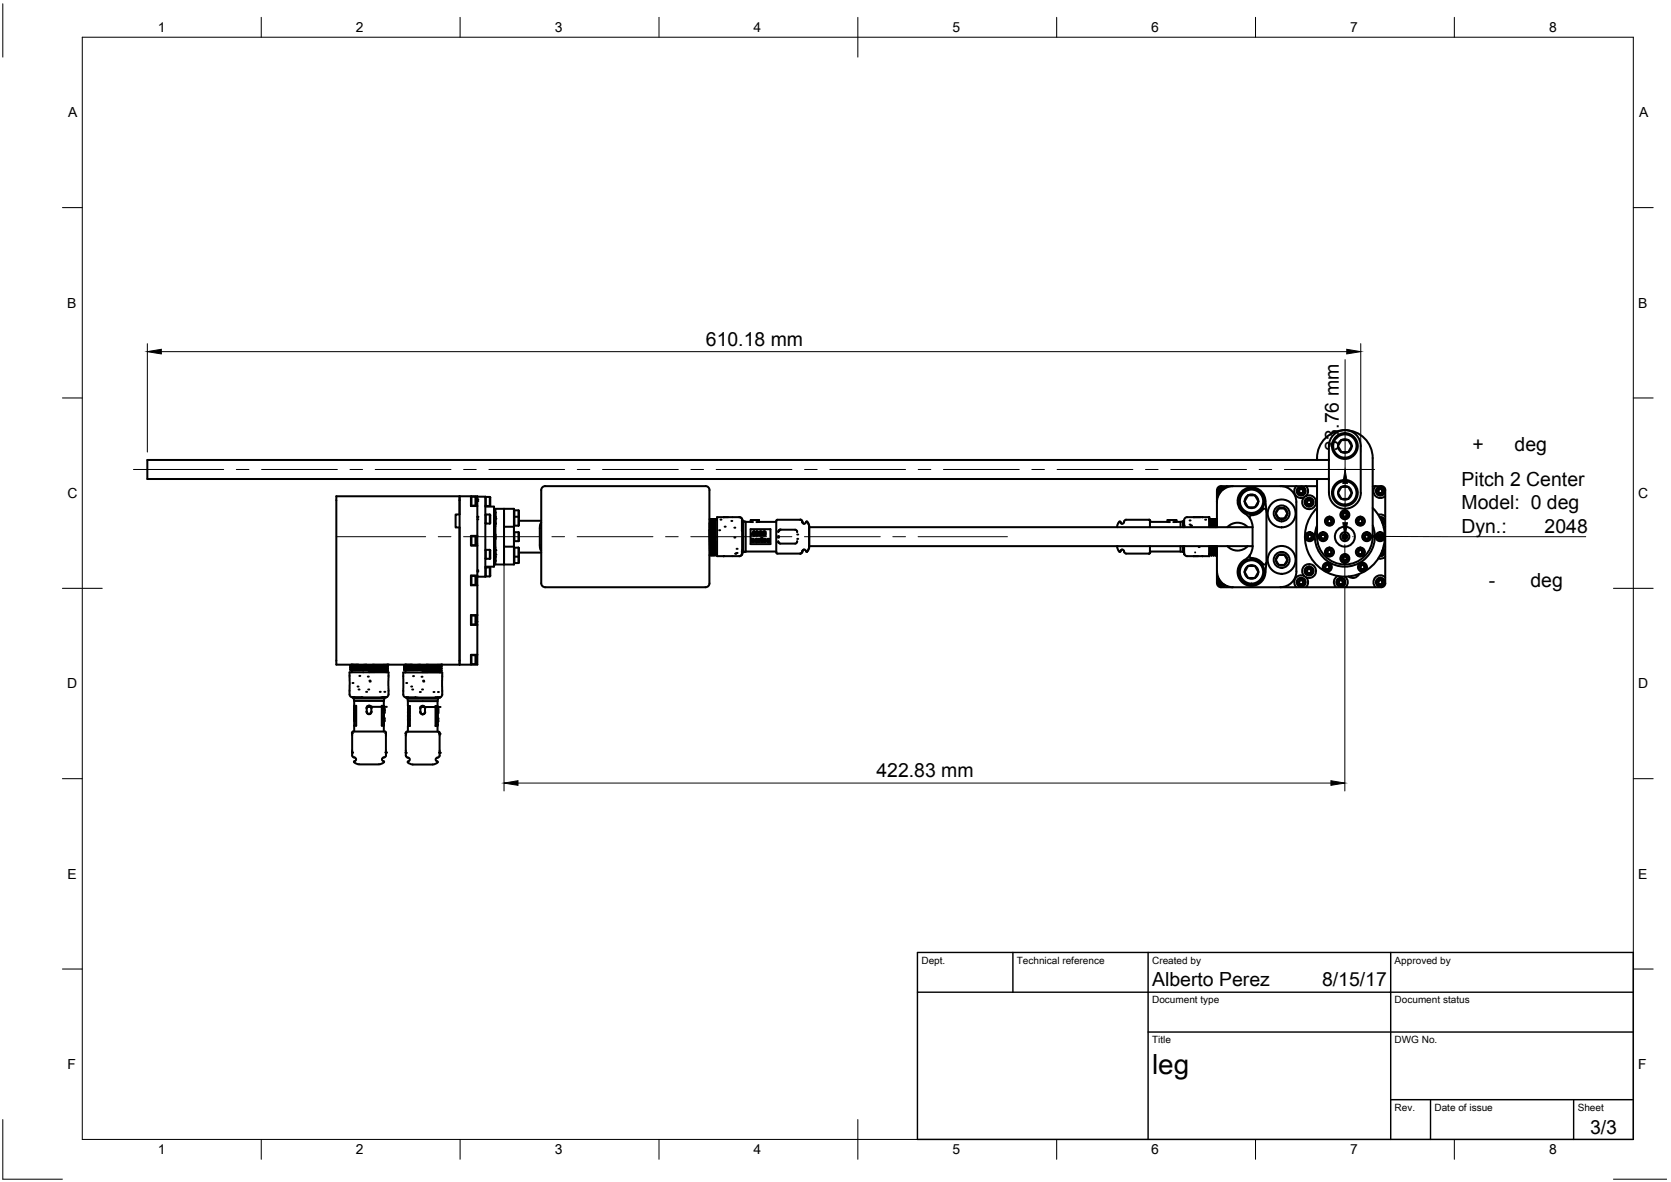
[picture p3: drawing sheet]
<svg xmlns="http://www.w3.org/2000/svg" width="420mm" height="297mm" viewBox="0 0 420 297" stroke-linecap="round" stroke-linejoin="round" font-family="sans-serif">
<defs><g id="words">
<text font-size="7" x="289.7" y="269.9">leg</text>
<g font-size="4.9">
<text x="177.5" y="86.8">610.18 mm</text>
<text x="336.7" y="113.2" transform="rotate(-90 336.7 113.2)">33.76 mm</text>
<text x="370.3" y="113.2">+</text>
<text x="380.8" y="113.2">deg</text>
<text x="367.5" y="122.2">Pitch 2 Center</text>
<text x="367.5" y="128">Model: 0 deg</text>
<text x="367.5" y="133.9">Dyn.:</text>
<text x="388.4" y="133.9">2048</text>
<text x="374.4" y="147.4">-</text>
<text x="384.8" y="147.4">deg</text>
<text x="220.4" y="195.2">422.83 mm</text>
<text x="289.7" y="247.8">Alberto Perez</text>
<text x="332.4" y="247.8">8/15/17</text>
<text x="399.8" y="284.9">3/3</text>
</g>
<g font-size="3.5">
<text x="39.7" y="8.1">1</text>
<text x="89.5" y="8.1">2</text>
<text x="139.5" y="8.1">3</text>
<text x="189.4" y="8.1">4</text>
<text x="239.5" y="8.1">5</text>
<text x="289.4" y="8.1">6</text>
<text x="339.5" y="8.1">7</text>
<text x="389.5" y="8.1">8</text>
<text x="17.1" y="29.5">A</text>
<text x="412.1" y="29.5">A</text>
<text x="16.9" y="77.3">B</text>
<text x="411.9" y="77.3">B</text>
<text x="16.9" y="125.2">C</text>
<text x="411.9" y="125.2">C</text>
<text x="16.9" y="173">D</text>
<text x="411.9" y="173">D</text>
<text x="16.9" y="220.9">E</text>
<text x="411.9" y="220.9">E</text>
<text x="16.9" y="268.7">F</text>
<text x="411.9" y="268.7">F</text>
<text x="39.7" y="290.1">1</text>
<text x="89.5" y="290.1">2</text>
<text x="139.5" y="290.1">3</text>
<text x="189.4" y="290.1">4</text>
<text x="239.5" y="290.1">5</text>
<text x="289.4" y="290.1">6</text>
<text x="339.5" y="290.1">7</text>
<text x="389.5" y="290.1">8</text>
</g>
<g font-size="2.5">
<text x="231.7" y="242.1">Dept.</text>
<text x="255.7" y="242.1">Technical reference</text>
<text x="289.7" y="242.1">Created by</text>
<text x="350.7" y="242.1">Approved by</text>
<text x="289.7" y="252.1">Document type</text>
<text x="350.7" y="252.1">Document status</text>
<text x="289.7" y="262.1">Title</text>
<text x="350.7" y="262.1">DWG No.</text>
<text x="350.7" y="279.1">Rev.</text>
<text x="360.7" y="279.1">Date of issue</text>
<text x="396.7" y="279.1">Sheet</text>
</g>
</g></defs>
<g fill="none" stroke="#000" stroke-width=".51">
<path d="M334.1 115.6h-297.1v4.8h297.1M336.4 112.1l.7 1.1a.93 .93 0 0 0 1.1 .4h.8M336.4 112.1a1.73 1.73 0 0 0 2.6 1.5M338.2 108.1a7 7 0 0 1 7 7v19.8M338.2 108.1a7 7 0 0 0-7 7.5M338.2 108.1a4 4 0 0 0-4.1 4v11.8M338.2 108.1a4 4 0 0 1 3.9 4v11.8M339 110.6h-1.2a1.02 1.02 0 0 0-1 .8l-.4 .7M339 110.6l.9 1.5M339 110.6a1.73 1.73 0 0 0-2.6 1.5M339 110.6l.7 .8 .2 .7M339.9 112.1l-.3 1-.6 .5"/>
<path d="M339.9 112.1l-.9 1.5M115.6 124.7h4.4v2.5M115.6 124.7v42.3M115.6 124.7h-31v42.3h31M115.6 129.3h-1v3.2h1M118.4 124.7v2.5h1.6M118.4 136.9l.1 .1M118.4 127l.1 .1M118.5 134.8v2.2M118.5 124.8v2.3M118.5 134.8h1.1M118.5 137h1.1"/>
<path d="M118.5 134.8l-.1 .1M118.5 124.8h1.1M118.5 127.1h1.1M118.5 124.8l-.1 .1M119.6 134.8v2.2M119.6 124.8v2.3M120 134.7v2.4M120 124.8h2v20.1h-2M120 127.2v7.5M120 137.1v7.5M120 134.7h-1.6v2.4h1.6M122 127.3h2.2v15.1h-2.2"/>
<path d="M122 127l.1 .1M122 131.4l.1 .2M122.1 124.9v2.2M122.1 138.2v2.2M122.1 129.3v2.3M122.1 124.9h1.1M122.1 127.1h1.1M122.1 124.9l-.1 .1M122.1 138.2h1.1M122.1 138.2l-.1 .1M122.1 129.3h1.1M122.1 131.6h1.1"/>
<path d="M122.1 129.3l-.1 .1M123.2 124.9v2.2M123.2 124.9l.1 .1-.1 2.1M123.2 138.2v2.2M123.2 138.2l.1 .1-.1 2.1M123.2 129.3v2.3M123.2 129.3l.1 .1-.1 2.2M124.2 138h.4M124.2 131.7h.4M124.2 137.5h.4M124.2 132.2h.4M124.3 139.9l-.1 .8 .2 .2"/>
<path d="M124.3 129.8h.1M124.3 129.8l.1 .2M124.3 139.9h.1M124.3 138.3l-.1 .8 .2 .2M124.3 134.3l-.1 .9 .2 .3M124.3 139.9l.1 .9M124.3 138.3l.2 .9M124.3 138.3l.1 1M124.3 134.3l.1 1.2M124.3 138.3h.1M124.4 130.4l-.2 .9 .2 .3M124.4 130.4v1.2"/>
<path d="M124.4 134.3v.1M124.4 130.4v.1M124.4 128.8l-.2 .2 .1 .8M124.4 134.4l.1 .9M124.4 128.8v.9M124.4 138.2l-.1 .1M124.4 128.8v.1M124.4 134.4h.1M124.4 130.5l.1 1M124.4 130.5h.1M124.4 130.4h.1M124.4 129.7v.3"/>
<path d="M124.4 139.7l.2 1.3M124.4 130.5l.1 .9M124.4 129.7l.1 .3M124.4 128.9l.2 .9M124.4 138.1v.1M124.4 139.7l-.1 .2M124.4 139.7h.1M124.4 130h.1M124.4 128.9h.1M124.4 138.1l-.1 .2M124.4 138.1l.2 1.3-.1-.2M124.4 131.6h.1"/>
<path d="M124.4 138.1v.2M124.4 139.3l.1 .1M124.5 139.7l.1 1.3M124.5 128.9l.1 .9M124.5 131.5v.1M124.5 139.7l.1 .2M124.5 139.2l-.1 .1M124.5 138.1h.1M124.5 139.2h.1M124.5 138.1l.1 1.2M124.5 134.2v1.1M124.5 139.3v.1"/>
<path d="M124.5 138.1l.1 .2M124.5 134.2l-.1 .2M124.5 135.3l-.1 .2M124.5 134.2h.1M124.5 135.3h.1M124.5 134.2l.1 .9M124.5 130.4l.1 .8M124.5 134.2l.1 .2M124.5 130.4l-.1 .1M124.5 131.5l-.1 .1M124.5 130.3l.1 .1M124.5 131.5h.1"/>
<path d="M124.5 128.7l.1 .4M124.5 139.3l.1 .1M124.5 131.4l.1 .1M124.5 128.7l-.1 .2M124.6 139.9v.3M124.6 130.3v.4M124.6 139.9h.1M124.6 130.4h.1M124.6 129.8l-.1 .2M124.6 131.5l-.1 .1M124.6 139.4h.1M124.6 128.7h.1"/>
<path d="M124.6 129.8h.1M124.6 128.7v.1M124.6 129.8v.1M124.6 138.3h.1M124.6 138.2v.1M126.7 127.9v4.5M126.7 137.4v4.5M126.7 128.7v2.9M126.7 138.2v2.8M126.7 132.4h2.5M126.7 137.4h2.5M126.7 132.4v5"/>
<path d="M129.2 132.4v-4.5h-4.6v14h4.6v-4.5M129.2 128.4h1.3v1.6M129.2 132.4v5M129.2 139.8l.1 .1M129.2 135.9l.1 .1M129.2 132l.1 .1M129.3 139.9v1.6M129.3 137.6v2.3M129.3 133.8v2.2M129.3 129.9v2.2M129.3 128.2v1.7M129.3 139.9h1.1"/>
<path d="M129.3 137.6h1.1M129.3 137.6l-.1 .2M129.3 133.8h1.1M129.3 136h1.1M129.3 133.8l-.1 .1M129.3 129.9h1.1M129.3 132.1h1.1M129.3 129.9l-.1 .1M130.4 139.9v1.6M130.4 137.6v2.3M130.4 137.6l.1 2.2M130.4 133.8v2.2"/>
<path d="M130.4 129.9v2.2M130.4 128.2v1.7M130.4 129.9l.1 .1M130.5 139.8v1.6l-.1 .1-1.2-.1M130.5 130l-.1 2.1M130.5 138.9h5.6M130.5 130.9h5.6M130.5 139.8l-.1 .1M136.1 131.3l-.4 1.2v4.7l.4 1.2M137.1 122.2h40.3M137.1 122.2a1.01 1.01 0 0 0-1 1v23.4a1.01 1.01 0 0 0 1 1h40.3a1.01 1.01 0 0 0 1-1v-23.4a.97 .97 0 0 0-1-1M178.4 131.4l.2 7.8"/>
<path d="M178.4 130.5h.1M178.4 133.2l.1 6M178.5 130.5l.3 9.1M178.5 139.2h.1M178.5 130.5h.1M178.5 139.2l-.1 .3M178.6 139.2l.2 .4M178.6 130.5l.2 9.1M178.6 130.5h.2M178.8 130.5h.1M178.8 139.6h.1M178.8 130.5l.2 8.7"/>
<path d="M178.8 130.5l.3 8.7M178.8 130.5h.2M179 130.5l.2 9.1M179 139.2h.1M179 130.5h.1M179 139.2l-.2 .4M179.1 139.2l.1 .4M179.1 130.5l.2 9.1M179.1 130.5h.2M179.2 139.6h.1M179.3 130.5h.1M179.3 130.5l.2 8.7"/>
<path d="M179.3 130.5h.2M179.5 130.5l.2 9.1M179.5 139.2h.1M179.5 130.5h.1M179.5 139.2l-.2 .4M179.5 139.2l.2 .4M179.6 130.5l.2 9.1M179.6 130.5h.2M179.8 130.5h.1M179.8 130.5l.2 8.7M179.8 130.5h.5zM180 139.2l-.3 .4"/>
<path d="M180 139.2h.3M180.3 130.5h.1M182 130h3.9a.75 .75 0 0 1 .8 .7M182.1 130h-1.8v9.8h5.6l.6-.3 .1-.5M182.1 130h1M185.9 130a.75 .75 0 0 1 .7 .7M186.5 130.9v7.6a.97 .97 0 0 1-.6 1.3M186.5 138.6l.3 .1M186.5 130.9l.1 .1v-.1M186.5 130.9h.1M186.5 139.2h.1M186.6 139.2h-.1"/>
<path d="M186.6 130.7l-.1 .6M186.6 138.9v.3M186.6 138.6v.3M186.7 138.9l-.1 .3M186.8 131.1h-.2M186.9 131h-.1v7.7l.7-.1M186.9 131h.1M186.9 131l.7 .1M187.5 131.1l-.6-.1v7.7l.7-.1M187.5 131.1v7.5M187.5 131.1h1.2M187.5 138.6h7.7"/>
<path d="M188.7 131.1l.6 .1M188.7 133h5v3.7h-5zM188.9 135.5h.7v.1h-.5l.5 .2 .1 .3-.7 .1-.1-.2h.5l-.4-.2zM189.4 133.8v.4h-.2zM189.5 133.5h.2v.7h.1l-.1 .4h-.3v-.2h-.5zM189.9 135.5h.6l.1 .4h-.6l.2 .2 .4-.1-.1 .2-.6-.1zM190 133.6l.4-.1 .3 .2v.6l-.3 .3-.4-.2zM190.1 135.7l.2-.1 .1 .2zM190.2 133.7l.3 .2-.1 .6-.2-.2zM190.7 130.7h.1M190.8 131.1l-.6 .1M190.8 130.7v.4"/>
<path d="M190.8 135.4h.6l-.3 .3-.1 .5h-.2zM190.8 130.7h-2l-.1 .4M190.8 131.1h.1M190.8 131.1h4.4M190.9 133.6l.5-.1 .2 .2v.6l-.2 .3-.5-.2zM191.2 133.7l.2 .2-.1 .6-.2-.2zM191.5 135.4h.2v.8h-.2zM191.5 135.1h.2v.2h-.2zM191.9 133.6l.4-.1 .2 .2v.6l-.2 .3-.5-.2zM191.9 135.6l.3-.2 .4 .1 .1 .4-.6 .1 .5 .1-.3 .2-.3-.1zM192.1 133.7l.2 .2-.1 .6-.2-.2zM192.1 135.7l.2-.1 .2 .2z"/>
<path d="M192.9 135.5h.5l.2 .1-.6 .1 .5 .1 .1 .3-.7 .1-.1-.2h.6l-.5-.2zM195.7 136l.1 .4 .4 .2h3.7M199.9 133.1h-3.7l-.4 .3-.1 .3M199.9 133.1l.5 .3v.3M200.4 136v.4l-.5 .2M201.2 130.6l.5 .4-.5-.4h-5.8a1.5 1.5 0 0 0-.2 1.6v5.3a1.5 1.5 0 0 0 .2 1.6h5.8l.5-.4-.5 .4M201.7 131l.1 .2M201.7 131.2a.53 .53 0 0 0 .6 .4 .53 .53 0 0 0 .5-.5 3.3 3.3 0 0 1 .6 2.9v3a1.37 1.37 0 0 1-.7 1.6v-.1a.48 .48 0 0 0-.5-.4 .48 .48 0 0 0-.5 .4M201.8 138.5l-.1 .2M201.8 131.2l.4 .4M202.2 138.1l-.4 .4M202.8 131.1a3.4 3.4 0 0 1 .7 2.9v2.8a1.95 1.95 0 0 1-.7 1.9"/>
<path d="M203.5 132.5h111.4M280.9 137.2a1.28 1.28 0 0 0 .8 1.4v-.1a.48 .48 0 0 1 .5-.4 .48 .48 0 0 1 .4 .4M281.6 131.1l.6 .5M282.2 138.1l-.6 .6M282.6 138.5v.2M282.6 131.2a.54 .54 0 0 1-.5 .4 .54 .54 0 0 1-.5-.5 1.5 1.5 0 0 0-.7 1.4M282.6 131v.2M282.7 138.7l.5 .4M283.2 130.6h5.8l.1 .1 .1 .4M283.2 130.6l-.5 .4M288.9 130.6a1.47 1.47 0 0 1 .2 1.5v.4M289.1 137.2v.4a1.47 1.47 0 0 1-.2 1.5"/>
<path d="M289.1 131.1h4.4M289.1 138.6h7.7M289.2 138.6l-.2 .5h-5.8M293.5 131.1l.1-.4h2l.1 .4M293.5 131.1l.7 .1M295.5 130.7l.2 .4-.7 .1M295.7 131.1h1.1M296.8 138.6l.8 .1M296.8 131.1v1.4M296.8 137.2v1.4M297.5 131l.1 .1M297.5 137.2v1.5"/>
<path d="M297.5 131v1.5M297.5 131l-.7 .1M297.6 131v1.5M297.6 137.2v1.5M297.6 131.1h.1M297.6 138.6v.1M297.7 138.6l-.1 .1M297.7 137.2v.8a1.23 1.23 0 0 0 .8 1.8h2.8M297.7 130.7v1.4M297.7 132.1l.1 .1M297.8 132v.5M297.8 132l-.1 .1"/>
<path d="M297.8 132h.1M300.2 130h3.9v.5M300.5 138.8h.1M301.9 130h-3.4a.75 .75 0 0 0-.8 .7M304 137.2v2.6M304 130v2.5M304 139.2h.4M304 130.5h.1M304.1 139.2v.6h-3.9M304.1 130.5l.1 2M304.3 137.2l.1 2M304.3 130.5h-.2"/>
<path d="M304.3 130.5l.1 2M304.3 130.5h.1M304.4 139.2l.2 .4M304.4 130.5h.2M304.4 130.5l.1 2M304.5 137.2l.1 2.4M304.6 139.6h.1M304.6 137.2l.1 2.4M304.6 130.5l.1 2zM304.6 130.5h.1M304.6 130.5h.2M304.8 137.2v2"/>
<path d="M304.8 130.5l.1 2M304.8 130.5h.1M304.8 139.2h.1M304.8 139.2l-.1 .4M304.8 139.2l.2 .4M304.9 130.5h.2M304.9 130.5l.1 2M305 137.2v2.4M305 139.6h.1M305.1 137.2v2.4M305.1 130.5h.1M305.1 130.5l.1 2-.1-2"/>
<path d="M305.1 130.5h.2M305.3 130.5l.1 2M305.3 130.5h.1M305.3 139.2v-2l.1 2M305.3 139.2h.1M305.3 139.2l-.2 .4M305.4 139.2l.1 .4M305.4 130.5h.1M305.4 130.5l.1 2M305.5 137.2l.1 2.4M305.5 130.5h.1M305.6 130.5l.1 2"/>
<path d="M305.6 130.5h.2M305.6 130.5h.1M305.7 137.2l.1 2zM305.8 130.5l.1 2M305.8 139.2h.1M305.8 130.5h.1M305.8 139.2l-.2 .4M305.8 139.2l.2 .3M305.9 130.5h.1M305.9 130.5l.1 2M306 137.2v2.1M306 124.6l.3 .2"/>
<path d="M306.7 123.4l.1 .3M306.7 123.4l.1 .4M307 122.2h24.2M307 122.2a1.01 1.01 0 0 0-1 1v9.3M307.6 123l-.6-.1-.3 .5M307.6 123a.58 .58 0 0 0-.6-.1 .58 .58 0 0 0-.3 .5M308 122.7a1.01 1.01 0 0 0-1.4 0 1.01 1.01 0 0 0 0 1.4M308.1 122.6a1.13 1.13 0 0 0-1.6 0 1.13 1.13 0 0 0 0 1.6M308.5 122.2l.2 .2M310 122.2a4 4 0 0 0-4 4M312.9 129a3.5 3.5 0 0 1 0-6.1 3.5 3.5 0 0 1 5.3 3.1l.2 2.6v12.8M313 129l1.3 1.3"/>
<path d="M313.7 132.5a3.5 3.5 0 0 0-5.1 0M313.7 137.2a3.5 3.5 0 0 1-5.1 0M313.8 124.5l-.8 1.5M313.8 124.5h1.2a.98 .98 0 0 1 1 .8l.2 .2a.95 .95 0 0 1-.3 1.3l-.1 .2a.95 .95 0 0 1-1.2 .5h-.3a.98 .98 0 0 1-1-.8l-.3-.7M313.8 124.5a1.73 1.73 0 0 1 2.5 .9 1.73 1.73 0 0 1-1.3 2.3 1.73 1.73 0 0 1-2-1.7M313.8 124.5l-.5 .5-.3 1M314.3 139.5l-1.3 1.2M314.3 130.3l.6 1.2 .1 1M314.9 132.5v4.7h-111.4M315 137.2l-.3 1.4-.5 1 .2 .5a4.8 4.8 0 0 1 3.5 1.8l.3-.1 .2-.4M318.4 128.3l-.2-.4-.3-.1a4.8 4.8 0 0 1-3.5 1.8l-.1 .7M321.5 127.8h1.5l.5 .9a1.04 1.04 0 0 1-.3 1.2 1.05 1.05 0 0 1-1.3 .4 1.07 1.07 0 0 1-.9-.9v-.1a1.06 1.06 0 0 1 .3-1.2z"/>
<path d="M321.5 139.5h1.5l.5 .9a1.04 1.04 0 0 1-.3 1.2 1.05 1.05 0 0 1-1.3 .4 1.07 1.07 0 0 1-.9-.9v-.1a1.06 1.06 0 0 1 .3-1.2zM322 122.2a4 4 0 0 1 4 4v17.4M325.9 122.2a1.75 1.75 0 0 0-.2 2.2 1.75 1.75 0 0 0 2.2 .6M326.9 122.9a.58 .58 0 0 1 .8 .3 .58 .58 0 0 1-.4 .8 .58 .58 0 0 1-.7-.6M326.9 122.9l-.3 .5M326.9 122.9h.6l.3 .5-.3 .4-.6 .1-.3-.5M328.4 122.2a1.75 1.75 0 0 1 0 2.4M328.4 124.6l-.5 .4M328.4 124.6a1.75 1.75 0 0 1 2.5 1.6 1.75 1.75 0 0 1-2.4 1.6 1.75 1.75 0 0 1-.6-2.8M328.9 125.7a.58 .58 0 0 1 .8 .3 .58 .58 0 0 1-.4 .8 .58 .58 0 0 1-.7-.6M328.9 125.7l-.3 .5M328.9 125.7h.5l.3 .6-.3 .4h-.5l-.3-.5"/>
<path d="M329 135.4h.6M329 135.4l-.3-.5 .3-.5 .7 .1 .2 .4-.3 .5M329.6 135.4a.58 .58 0 0 0 .2-.9 .58 .58 0 0 0-.9 0 .58 .58 0 0 0 .1 .9M329.6 135.4h-.6M331.2 132a7.5 7.5 0 0 0 7 10.4 7.5 7.5 0 0 0 7-10.4M331.2 120.4v14.5M331.2 134.9a7 7 0 0 0 7 7 7 7 0 0 0 7-7M331.2 127.7a10 10 0 0 0-.2 14.2 10 10 0 0 0 14.3 0 10 10 0 0 0-.1-14.2M334.2 123.9a4 4 0 0 0 4 4M337.3 122.4h1.2a.98 .98 0 0 1 1 .8l.1 .2a.92 .92 0 0 1-.2 1.3l-.1 .2a.95 .95 0 0 1-1.2 .5h-.3a.98 .98 0 0 1-1-.9l-.1-.2a.97 .97 0 0 1 .2-1.3zM337.6 129.5l.4 .4M338.3 128.8l-.6 .2-.1 .5"/>
<path d="M338.3 128.8l.4 .4-.1 .6M338.3 139.8l-.6 .2M338.3 139.8l.4 .4-.1 .6-.5 .1-.5-.4 .1-.5M338.3 139.8a.58 .58 0 0 1 .4 .8 .58 .58 0 0 1-.9 .2 .58 .58 0 0 1-.1-.8M338.3 128.8l-.6 .1-.1 .6M338.6 129.8l-.6 .1M341.8 138.2a.58 .58 0 0 1 .8 .3 .58 .58 0 0 1-.4 .8 .58 .58 0 0 1-.7-.6M341.8 138.2l-.3 .5M341.8 138.3l-.3 .4M341.8 138.3h.6l.2 .4-.2 .5-.6 .1-.3-.6M342.2 123.9a4 4 0 0 1-4 3.9M343.1 134.7a.58 .58 0 0 1 1-.2 .58 .58 0 0 1-.3 .9"/>
<path d="M343.1 134.7l.1 .6M343.1 134.7l.4-.4 .6 .2 .1 .5-.4 .4M343.2 135.3l.6 .1M345.2 122.2h2.1M345.9 122.2a1.75 1.75 0 0 0-.1 2.4 1.75 1.75 0 0 0 2.5 .1M346.6 129.4l.7-.1 1 .5M346.8 122.9a.58 .58 0 0 1 .8 .3 .58 .58 0 0 1-.4 .8 .58 .58 0 0 1-.7-.6M346.8 122.9l-.3 .5M346.8 122.9h.6l.3 .5-.3 .4-.6 .1-.3-.5M346.9 129.9a1.13 1.13 0 0 1 1.2 .7 1.13 1.13 0 0 1-.3 1.3M347 130a1.01 1.01 0 0 1 1 .6 1.01 1.01 0 0 1-.3 1.2M347.2 130.5l.4 .3v.5"/>
<path d="M347.2 130.6l.5 .4-.2 .3M347.3 122.2a.97 .97 0 0 1 1 1v23.4a1.01 1.01 0 0 1-1 1h-40.3a1.01 1.01 0 0 1-1-1v-9.4M347.5 138.5l.2 .2-.5 .5M347.6 138.4v.5l-.4 .3M347.7 137.9a1.01 1.01 0 0 1 .3 1.2 1.01 1.01 0 0 1-1 .6M347.8 137.8a1.13 1.13 0 0 1 .3 1.3 1.13 1.13 0 0 1-1.2 .7M347.9 137.1l.4 .3M348.3 132.3l-.4 .3M348.3 139.9l-.6 .4h-1.1M118.4 156.8l.1 .1M118.4 146.9l.1 .1M118.5 154.7v2.2"/>
<path d="M118.5 144.7v2.3M118.5 154.7h1.1M118.5 156.9h1.1M118.5 154.7l-.1 .1M118.5 144.7h1.1M118.5 147h1.1M118.5 144.7l-.1 .1M119.6 154.7v2.2M119.6 144.7v2.3M119.7 145.1h.3M119.7 156.2h.3M120 154.6v1.6"/>
<path d="M120 144.6v2.5M120 156.2v.8M120 157v7.5M120 147.1v7.5M120 144.6h-1.6v2.5h1.6M120 154.6h-1.6v2.4h1.6M122 144.7l.1 .1M122 140.3l.1 .1M122.1 142.6v2.2M122.1 142.6h1.1M122.1 144.8h1.1M122.1 142.6l-.1 .1"/>
<path d="M122.1 140.4h1.1M123.2 142.6v2.2M123.2 142.6l.1 .1-.1 2.1M124.4 140.8l-.1-.9 .1 1M124.4 140.8v.1M124.4 140.8h.1M124.4 140.8l.1 .2M124.6 141h.1M306 143.6a4 4 0 0 0 4 4M306.3 144.9l-.3 .2M306.5 145.5a1.13 1.13 0 0 0 0 1.6 1.13 1.13 0 0 0 1.6 0M306.6 145.6a1.01 1.01 0 0 0 0 1.4 1.01 1.01 0 0 0 1.4 0"/>
<path d="M306.7 146.3l.3 .5 .6-.1M306.7 146.3a.58 .58 0 0 0 .3 .5 .58 .58 0 0 0 .6 0M306.8 146l-.1 .3M308.7 147.3l-.2 .3M312.9 140.7a3.5 3.5 0 0 0 0 6.1 3.5 3.5 0 0 0 5.3-3.1l.2-2.3M313.8 142.2l-.8 1.5M313.8 142.2h1.2a.98 .98 0 0 1 1 .9l.2 .2a.95 .95 0 0 1-.3 1.3l-.1 .2a.95 .95 0 0 1-1.2 .4h-.3a.98 .98 0 0 1-1-.8l-.3-.7M313.8 142.2a1.73 1.73 0 0 1 2.5 .9 1.73 1.73 0 0 1-1.3 2.3 1.73 1.73 0 0 1-2-1.7M313.8 142.2l-.5 .5-.3 1M326 143.6a4 4 0 0 1-4 4M326.9 145.8a.58 .58 0 0 1 .8 .3 .58 .58 0 0 1-.4 .8 .58 .58 0 0 1-.7-.6M326.9 145.8l-.3 .5"/>
<path d="M326.9 145.8h.6l.3 .5-.3 .4-.6 .1-.3-.5M327.9 144.7a1.75 1.75 0 0 0-2.2 .6 1.75 1.75 0 0 0 .2 2.3M328.4 145.1a1.75 1.75 0 0 1 0 2.5M328.9 143a.58 .58 0 0 1 .8 .3 .58 .58 0 0 1-.4 .8 .58 .58 0 0 1-.7-.6M328.9 143l-.3 .5M328.9 143h.6l.2 .5-.2 .5h-.6l-.3-.5M336.4 144.8a1.75 1.75 0 0 0-.5 2.8M338.2 144.9a1.75 1.75 0 0 1 .2 2.7M341.7 144.2a1.75 1.75 0 0 1-2.6 .7M346.8 145.8a.58 .58 0 0 1 .8 .3 .58 .58 0 0 1-.4 .8 .58 .58 0 0 1-.7-.6M346.8 145.8l-.3 .5M346.8 145.8h.6l.3 .5-.3 .4-.6 .1-.3-.5"/>
<path d="M348.3 145.1a1.75 1.75 0 0 0-2.5 0 1.75 1.75 0 0 0 .1 2.5M88.1 168.3l.3 .2M88.1 167.4l.3 .2M88.1 167.9l.3 .1M88.1 167.3v.1M88.1 167.8v.1M88.4 167h.1M88.4 167.1l-.3 .2M88.4 167.6l-.3 .2M88.4 167v.1M88.4 167.6h.1M88.4 168.1l-.3 .2"/>
<path d="M88.4 168v.1M88.4 168.5v.5M88.7 175.2h.1M88.6 175.2h7.6a1.13 1.13 0 0 0 1.5-.7v-5.5h-9.8v5.5a.83 .83 0 0 0 .9 .8M88.7 175.2l.1 .1M88.8 167h-.4M88.9 175.5v-.1h7.8v.1M88.9 175.5h7.8M88.9 175.5l.2 .6M89.1 175.3l-.1 .1M89.1 176.1h7.4M89.1 176.1v1.3h.5v5h-.5v1.4"/>
<path d="M89.1 178.1h.1M89.1 179.7l.1 .3zM89.1 179.5l.2 .3-.1 .5zM89.1 178.6l.2 .2-.1 .5zM89.1 178.1v-.3l.1 .3M89.1 177.6l.2 .5M89.1 178.3v.3M89.1 178.5v.1M89.1 177.5v.1M89.1 179.5h.1M89.1 175.2l-.3 .1M89.1 177.4v.2"/>
<path d="M89.2 179.5l.2 .3v.4l-.2 .1M89.2 178.6h.2v.4l-.3 .5M89.2 179.7v.3M89.2 178.8v.3M89.2 178.1h.1M89.3 178.1h.1M89.3 178.1v.2M89.4 178.1l-.3-.5v.9l.1-.2M89.4 178.1v.2h-.3M90.1 167l-1.7 .1M91.1 168.1l-3 .2M91.1 168.3h-3"/>
<path d="M91.1 167.7l-3 .1M91.1 167.8l-3 .1M91.1 167.2l-3 .1M91.1 167.3l-3 .1M91.1 167.2v.1M91.1 167.7v.1M91.1 168.1v.2M92.1 167l-1 .2M92.1 178.8l.2 .5 .4 .2 .5-.1 .2-.6M92.1 178l.2-.5 .3-.2 .6 .2 .2 .5M92.3 177.6h5M92.4 177.6l.6-.2 .4 .4v1.2l-.4 .4-.5-.1-.2-.3z"/>
<path d="M92.8 168.4l1.7 .2M93.8 167l.7 .1M94.5 168.7l-1.7 .2M94.5 168.1l-1.7-.1-1.7 .1M94.5 168.2l-1.5 .2-1.9-.1M94.5 167.6l-1.9-.1-1.5 .2M94.5 167.7l-1.5 .2-1.9-.1M94.5 167.2l-1.5 .2-1.9-.1M94.5 167.1l3-.1-3 .2M94.5 167.6v.1M94.5 167.1v.1M94.5 168.1v.1"/>
<path d="M94.5 168.6v.1M96.4 178.5h.1M96.4 179l.1 .5M96.4 179.2l.1 .6M96.4 178.1h.1M96.4 178.1v1.1M96.4 177.5v.6M96.4 179.2v.6M96.4 179.8v2.3M96.4 177.4v.1M96.4 177.5h.1M96.4 179.8h.1"/>
<path d="M96.5 178.5l-.1 .2M96.5 178.7h.1M96.5 176.1v1.3h-.5v5h.5v1.4M96.5 178.1l-.1 .2M96.5 178.5v.2M96.5 177.5v.8M96.5 177.5v.6M96.5 179.5v.1M96.5 175.2v.1M96.5 179.6v.2M96.5 175.3l.1 .1M96.7 175.5l-.2 .6"/>
<path d="M97.1 168.8l-4.3 .1M97.1 168.8v.2M97.1 168.3l-4.3 .1v.5M97.1 167.8l-8.7 .3M97.1 167.8l-8.7 .2M97.1 168.3l-8.7 .2M97.1 168.3l.4 .2M97.1 167.8l.4 .2M97.1 167.8h.1M97.2 167.3l-8.8 .3M97.2 167.3l.3 .2M97.2 167.3h.1"/>
<path d="M97.2 175.2l-.7 .1M97.5 168.5l-3 .1M97.5 168.6l-3 .1M97.5 168l-3 .1M97.5 168.1l-3 .1M97.5 167.5l-3 .1M97.5 167.6l-3 .1M97.5 168.6l-.4 .2M97.5 168.1l-.4 .2M97.5 167.6l-.4 .2M97.5 167.1l-.3 .2M97.5 167.5v.1"/>
<path d="M97.5 168v.1M97.5 168.5v.1M101.4 174.5a.75 .75 0 0 0 .7 .8M101.4 174.5v-5.5h9.8v5.5M101.6 168.3l.3 .2M101.6 167.4l.3 .2M101.6 167.9l.3 .1M101.6 167.3v.1M101.6 167.8v.1M101.9 167h.1M101.9 167.1l-.3 .2M101.9 167.6l-.3 .2"/>
<path d="M101.9 167v.1M101.9 167.6h.1M101.9 168.1l-.3 .2M101.9 168v.1M101.9 168.5v.5M102.1 175.3h.2M102.1 175.2l.2 .1M102.3 167h-.4M102.4 175.6h7.8M102.6 175.3l-.1 .1M102.6 176.2h7.4M102.6 176.2v1.2h.5v5h-.5v1.5"/>
<path d="M102.6 178.1h.1M102.6 179.6l.2 .3-.1 .4zM102.6 178.6l.2 .3-.1 .5zM102.6 178.1v-.2l.1 .2M102.6 177.6l.2 .6M102.6 175.2l-.3 .1M102.6 178.4v.2M102.6 178.6h.1M102.6 177.6h.1M102.6 179.5v.1M102.6 178.6l.3 .4-.1 .3-.2 .1 .3 .5-.3 .6 .3 .1v.3l-.3 .4M102.6 177.4v.2"/>
<path d="M102.7 179.8v.3M102.7 178.9v.3M102.7 178.1h.1M102.8 178.2h.1M102.8 178.2v.2M102.9 178.2l-.3-.6v.9l.1-.1M102.9 178.2v.2h-.3M103.6 167l-1.7 .1M104.6 168.1l-3 .2M104.6 168.3h-3M104.6 167.7l-3 .1M104.6 167.8l-3 .1"/>
<path d="M104.6 167.2l-3 .1M104.6 167.3l-3 .1M104.6 167.2v.1M104.6 167.7v.1M104.6 168.1v.2M105.6 167l-1 .2M105.6 178.9l.2 .4 .5 .2 .5-.2 .1-.4M105.6 178l.2-.3 .4-.3 .5 .1 .2 .5M105.8 177.7h5M105.9 177.6l.5-.1 .5 .4v1.1l-.4 .4h-.5l-.3-.4v-1.1zM106.3 168.4l1.7 .2M107.3 167l.7 .1"/>
<path d="M108 168.7l-1.7 .2M108 168.1l-1.7-.1-1.7 .1M108 168.2l-1.5 .2-1.9-.1M108 167.6l-1.9-.1-1.5 .2M108 167.7l-1.5 .2-1.9-.1M108 167.2l-1.5 .2-1.9-.1M108 167.1l3-.1-3 .2M108 167.1v.1M108 167.6v.1M108 168.1v.1M108 168.6v.1M109.9 178.1v.7l.1-.2"/>
<path d="M109.9 179l.1 .9M109.9 179.2l.1 .7M109.9 178.1h.1M109.9 179.9v1.6M109.9 177.5v.6M109.9 179.2v.7M109.9 177.4v.1M109.9 177.5h.1M109.9 179.9h.1M110 178.8l-.1 .4M110 178.6v.2M110 176.2v1.2h-.5v5h.5v1.5"/>
<path d="M110 178.1l-.1 .2M110 177.5v.6M110 178.1v.2M110.2 175.5h-7.8l.2 .7M110.2 175.5v.1M110.2 175.6l-.2 .6M110.6 168.8v.2M110.6 168.3l-4.3 .1v.5l4.3-.1M110.6 167.8l-8.7 .3M110.6 167.3l-8.7 .3M110.6 167.8l-8.7 .2M110.6 168.3l-8.7 .2"/>
<path d="M110.6 168.3l.4 .2M110.6 167.8l.4 .2M110.6 167.3l.4 .2M110.6 167.8h.1M110.7 167.3h-.1M110.7 175.2l-8.6 .1M111 167.1l-.7 .2-8.4 .3M111 168.5l-3 .1M111 168.6l-3 .1M111 168l-3 .1M111 168.1l-3 .1M111 167.5l-3 .1"/>
<path d="M111 167.6l-3 .1M111 168.6l-.4 .2M111 168.1l-.4 .2M111 167.6l-.4 .2M111 167.5v.1M111 168v.1M111 168.5v.1M111.2 174.5l-.2 .6-.5 .2-.5-.1 .1 .2M118.4 166.8l.1 .1M118.5 164.7v2.2M118.5 164.7h1.1M118.5 166.9h1.1"/>
<path d="M118.5 164.7l-.1 .1M119.6 164.7v2.2M120 164.5h-1.6v2.5M120 164.5v2.5h-4.4M88.5 184.2v.1M88.5 184.1v4.9M88.5 189l.1 1.1 .4 .2a.53 .53 0 0 1 .5 .5 .53 .53 0 0 1-.5 .6v.2M88.5 189h.1M88.5 189l.1 .1M88.6 189.1h.1M88.6 184.3h.1M88.6 184.3l-.1 .1"/>
<path d="M88.8 183.8h6.6a1.59 1.59 0 0 1 1.6 .3M88.8 183.8l-.3 .3M89 191.5l.6 .4 .7 .2M89.1 180.1v.2M89.1 180.4l.2 .3-.1 .5zM89.1 181.2v.1M89.1 181.5v.7M89.1 180.3l.3 .4v.4l-.2 .1M89.1 181.2v1.2M89.2 180.7v.3M90.3 192.1h5M96.4 180h.1"/>
<path d="M96.4 182.1h.1M96.4 182.1v.3M96.4 180.5l.1 .2M96.4 180.7h.1M96.4 181h.1M96.4 181.4l.1 .7M96.5 180l-.1 .2M96.5 182.1l-.1 .2M96.5 180.2h.1M96.5 182.3h.1M96.5 181l-.1 .3M96.5 180.7v.3"/>
<path d="M96.5 181.5v.5M96.5 180v.2M96.5 181v.3M96.5 182v.3M96.9 184.3h.1M97 184.1v4.9M97 189v1.1l-.4 .2a.54 .54 0 0 0-.6 .5 .54 .54 0 0 0 .6 .6l-.6 .5-.7 .2M97 189h.1M97.1 189l-.2 .1M102 184.2v.2M102 184.4v4.7M102 189.1l.1 1 .4 .3"/>
<path d="M102 189.1h.1M102.1 189.1h.1M102.1 184.4h.1M102.5 190.4a.53 .53 0 0 1 .5 .5 .53 .53 0 0 1-.5 .5 3.3 3.3 0 0 0 2.9 .7h2.8a1.96 1.96 0 0 0 1.9-.7 .53 .53 0 0 1-.5-.5 .53 .53 0 0 1 .5-.5M102.6 180.1v.3M102.6 180.5l.2 .3-.1 .5zM102.6 181.3h.1M102.6 181.5v.7M102.6 181.3v1.1M102.7 180.7v.3M109.9 180.7h.1M109.9 180.5l.1 .2"/>
<path d="M109.9 181.1h.1M109.9 181.5h.1M110 181.1l-.1 .2M110 181.5l-.1 .8v-.8M110 180.7v.4M110 181.5l-.1 .9M110 181.1v.2M110.3 183.9h-6.6a1.57 1.57 0 0 0-1.6 .2l-.1 .3M110.3 183.9h.2v.5M110.4 189.1h.1M110.4 184.4h.1M110.5 184.4h.1"/>
<path d="M110.5 189.1h.1M110.5 184.4v4.7M110.5 189.1v1l-.4 .3"/>
<circle cx="338.2" cy="112.1" r="3.2"/>
<circle cx="338.2" cy="112.1" r="2.93"/>
<circle cx="314.7" cy="126" r="3.2"/>
<circle cx="314.7" cy="126" r="2.93"/>
<circle cx="322.3" cy="129" r="2"/>
<circle cx="322.3" cy="129" r="1.45"/>
<circle cx="322.3" cy="129" r="3.5"/>
<circle cx="327.2" cy="123.4" r="1.13"/>
<circle cx="327.2" cy="123.4" r="1.01"/>
<circle cx="329.2" cy="126.2" r="1.13"/>
<circle cx="329.2" cy="126.2" r="1.01"/>
<circle cx="329.3" cy="134.9" r="1.13"/>
<circle cx="329.3" cy="134.9" r="1.01"/>
<circle cx="332.7" cy="134.9" r=".58"/>
<circle cx="332.7" cy="134.9" r="1.13"/>
<circle cx="332.7" cy="134.9" r="1.01"/>
<circle cx="334.3" cy="138.8" r=".58"/>
<circle cx="334.3" cy="131" r=".58"/>
<circle cx="334.3" cy="131" r="1.13"/>
<circle cx="334.3" cy="138.7" r="1.13"/>
<circle cx="334.3" cy="138.7" r=".58"/>
<circle cx="334.3" cy="138.7" r="1.01"/>
<circle cx="334.3" cy="131" r="1.01"/>
<circle cx="338.2" cy="123.9" r="3.2"/>
<circle cx="338.2" cy="134.9" r="2.51"/>
<circle cx="338.2" cy="129.4" r="1.13"/>
<circle cx="338.2" cy="134.9" r=".43"/>
<circle cx="338.2" cy="123.9" r="1.73"/>
<circle cx="338.2" cy="134.9" r=".62"/>
<circle cx="338.2" cy="134.9" r="1.13"/>
<circle cx="338.2" cy="129.4" r="1.01"/>
<circle cx="338.2" cy="123.9" r="2.93"/>
<circle cx="342" cy="131" r="1.13"/>
<circle cx="342" cy="138.7" r="1.13"/>
<circle cx="342" cy="131" r=".58"/>
<circle cx="342" cy="131" r="1.01"/>
<circle cx="342" cy="138.7" r="1.01"/>
<circle cx="343.7" cy="134.9" r="1.13"/>
<circle cx="343.7" cy="134.9" r="1.01"/>
<circle cx="347" cy="134.9" r=".58"/>
<circle cx="347" cy="134.9" r="1.13"/>
<circle cx="347" cy="134.9" r="1.01"/>
<circle cx="347.1" cy="123.4" r="1.13"/>
<circle cx="347.1" cy="123.4" r="1.01"/>
<circle cx="314.7" cy="143.7" r="3.2"/>
<circle cx="314.7" cy="143.7" r="2.93"/>
<circle cx="322.3" cy="140.7" r="2"/>
<circle cx="322.3" cy="140.7" r="1.45"/>
<circle cx="322.3" cy="140.7" r="3.5"/>
<circle cx="327.2" cy="146.3" r="1.13"/>
<circle cx="327.2" cy="146.3" r="1.01"/>
<circle cx="329.2" cy="143.5" r="1.13"/>
<circle cx="329.2" cy="143.5" r="1.75"/>
<circle cx="329.2" cy="143.5" r="1.01"/>
<circle cx="333.7" cy="142.5" r=".58"/>
<circle cx="333.7" cy="142.5" r="1.13"/>
<circle cx="333.7" cy="142.5" r="1.01"/>
<circle cx="337.1" cy="146.3" r=".58"/>
<circle cx="337.1" cy="146.3" r="1.13"/>
<circle cx="337.1" cy="146.3" r="1.01"/>
<circle cx="338.2" cy="140.4" r="1.13"/>
<circle cx="338.2" cy="140.4" r="1.01"/>
<circle cx="342.6" cy="142.5" r=".58"/>
<circle cx="342.6" cy="142.5" r="1.13"/>
<circle cx="342.6" cy="142.5" r="1.01"/>
<circle cx="347.1" cy="146.3" r="1.13"/>
<circle cx="347.1" cy="146.3" r="1.01"/>
<circle cx="89.2" cy="179" r=".13"/>
<circle cx="102.6" cy="180" r=".12"/>
<circle cx="102.6" cy="179" r=".12"/>
<circle cx="89.2" cy="180.8" r=".13"/>
<circle cx="102.7" cy="180.9" r=".13"/>
</g>
<g fill="#000">
<circle cx="120" cy="125.9" r=".25"/>
<circle cx="120" cy="129.9" r=".25"/>
<circle cx="120" cy="125.5" r=".25"/>
<circle cx="120" cy="130.5" r=".25"/>
<circle cx="124.3" cy="139.9" r=".25"/>
<circle cx="124.4" cy="138.1" r=".25"/>
<circle cx="124.4" cy="130" r=".25"/>
<circle cx="124.4" cy="131.6" r=".25"/>
<circle cx="124.6" cy="130.3" r=".25"/>
<circle cx="124.6" cy="139.4" r=".25"/>
<circle cx="124.6" cy="138.3" r=".25"/>
<circle cx="179.8" cy="130.5" r=".25"/>
<circle cx="180.8" cy="133.2" r=".25"/>
<circle cx="181.2" cy="130.6" r=".25"/>
<circle cx="182.2" cy="132.4" r=".25"/>
<circle cx="183.9" cy="130.9" r=".25"/>
<circle cx="184.6" cy="132.6" r=".25"/>
<circle cx="184.6" cy="135.1" r=".25"/>
<circle cx="184.8" cy="139.1" r=".25"/>
<circle cx="185" cy="139.1" r=".25"/>
<circle cx="185.2" cy="137.9" r=".25"/>
<circle cx="185.2" cy="139" r=".25"/>
<circle cx="186.6" cy="130.9" r=".25"/>
<circle cx="186.9" cy="138.7" r=".25"/>
<circle cx="195.6" cy="134.7" r=".25"/>
<circle cx="195.6" cy="135" r=".25"/>
<circle cx="195.6" cy="135.1" r=".25"/>
<circle cx="195.7" cy="136.3" r=".25"/>
<circle cx="195.7" cy="133.5" r=".25"/>
<circle cx="195.9" cy="133.2" r=".25"/>
<circle cx="196.1" cy="133.1" r=".25"/>
<circle cx="200.5" cy="134.3" r=".25"/>
<circle cx="200.5" cy="135.4" r=".25"/>
<circle cx="295.6" cy="130.7" r=".25"/>
<circle cx="299.1" cy="131.8" r=".25"/>
<circle cx="299.1" cy="130.8" r=".25"/>
<circle cx="299.4" cy="132.1" r=".25"/>
<circle cx="299.5" cy="132.1" r=".25"/>
<circle cx="301.4" cy="137.5" r=".25"/>
<circle cx="303" cy="130.6" r=".25"/>
<circle cx="120" cy="143.3" r=".25"/>
<circle cx="120" cy="143.6" r=".25"/>
<circle cx="88.6" cy="171.6" r=".25"/>
<circle cx="89.9" cy="172.5" r=".25"/>
<circle cx="90.2" cy="173.3" r=".25"/>
<circle cx="90.3" cy="169.9" r=".25"/>
<circle cx="92.1" cy="173.9" r=".25"/>
<circle cx="92.3" cy="177.6" r=".25"/>
<circle cx="92.4" cy="177.6" r=".25"/>
<circle cx="92.5" cy="170" r=".25"/>
<circle cx="92.6" cy="173.3" r=".25"/>
<circle cx="92.8" cy="179.4" r=".25"/>
<circle cx="92.9" cy="171" r=".25"/>
<circle cx="92.9" cy="171.3" r=".25"/>
<circle cx="93.1" cy="177.6" r=".25"/>
<circle cx="93.2" cy="177.6" r=".25"/>
<circle cx="93.3" cy="177.6" r=".25"/>
<circle cx="95.5" cy="173.9" r=".25"/>
<circle cx="96.5" cy="179.2" r=".25"/>
<circle cx="96.5" cy="178.3" r=".25"/>
<circle cx="96.5" cy="178.1" r=".25"/>
<circle cx="96.5" cy="178.7" r=".25"/>
<circle cx="96.5" cy="178.5" r=".25"/>
<circle cx="96.5" cy="179" r=".25"/>
<circle cx="96.6" cy="173.9" r=".25"/>
<circle cx="97.1" cy="168.3" r=".25"/>
<circle cx="97.5" cy="167" r=".25"/>
<circle cx="102.1" cy="171.6" r=".25"/>
<circle cx="103.4" cy="172.5" r=".25"/>
<circle cx="103.6" cy="173.3" r=".25"/>
<circle cx="103.9" cy="169.9" r=".25"/>
<circle cx="105.6" cy="173.9" r=".25"/>
<circle cx="105.8" cy="177.7" r=".25"/>
<circle cx="105.9" cy="177.7" r=".25"/>
<circle cx="106" cy="170.1" r=".25"/>
<circle cx="106.1" cy="173.3" r=".25"/>
<circle cx="106.3" cy="179.5" r=".25"/>
<circle cx="106.4" cy="171" r=".25"/>
<circle cx="106.4" cy="171.3" r=".25"/>
<circle cx="106.6" cy="177.7" r=".25"/>
<circle cx="106.8" cy="177.7" r=".25"/>
<circle cx="108" cy="167.6" r=".25"/>
<circle cx="109" cy="173.9" r=".25"/>
<circle cx="110" cy="178.8" r=".25"/>
<circle cx="110" cy="179.2" r=".25"/>
<circle cx="110" cy="179" r=".25"/>
<circle cx="110" cy="175.3" r=".25"/>
<circle cx="110" cy="178.1" r=".25"/>
<circle cx="110" cy="178.6" r=".25"/>
<circle cx="110" cy="178.3" r=".25"/>
<circle cx="110.1" cy="173.9" r=".25"/>
<circle cx="110.6" cy="168.3" r=".25"/>
<circle cx="111" cy="167" r=".25"/>
<circle cx="88.5" cy="189.1" r=".25"/>
<circle cx="96.5" cy="181.3" r=".25"/>
<circle cx="96.5" cy="180.7" r=".25"/>
<circle cx="96.5" cy="181" r=".25"/>
<circle cx="96.5" cy="180.5" r=".25"/>
<circle cx="97" cy="189.1" r=".25"/>
<circle cx="102" cy="189.2" r=".25"/>
<circle cx="110" cy="181.1" r=".25"/>
<circle cx="110" cy="180.5" r=".25"/>
<circle cx="110" cy="180.7" r=".25"/>
<circle cx="110" cy="181.3" r=".25"/>
<circle cx="110.5" cy="189.1" r=".25"/>
<circle cx="110.5" cy="184.4" r=".25"/>
<circle cx="110.5" cy="189.2" r=".25"/>
</g>
<g fill="none" stroke="#000" stroke-width=".25">
<path d="M.7 1v13.4M20.7 9.4h390v276.9h-390zM65.7 4.4v5M115.7 4.4v5M165.7 4.4v5M215.7 4.4v10M265.7 4.4v5M315.7 4.4v5M365.7 4.4v5M15.7 52.2h5M410.7 52.2h5M37 86.4v27.2"/>
<path d="M40.6 88.4h298M338.2 90.4v27.6M342.1 86.4v27.2M15.7 100h5M33.6 118h22.6M59.4 118h3.2M65.8 118h19M88 118h3.2M94.3 118h19.1M116.6 118h3.1M122.9 118h19.1M145.1 118h3.2"/>
<path d="M151.5 118h19M173.7 118h3.2M180.1 118h19M202.3 118h3.2M208.6 118h19.1M230.9 118h3.1M237.2 118h19.1M259.4 118h3.2M265.8 118h19M288 118h3.2M294.4 118h19M316.6 118h3.2"/>
<path d="M322.9 118h22.7M410.7 100h5M84.6 134.9h22.4M110.2 134.9h3.2M116.6 134.9h19M126.7 134.4v64.4M138.8 134.9h3.2M145.1 134.9h19.1M167.4 134.9h3.1M173.7 134.9h19.1M195.9 134.9h3.2M202.3 134.9h19"/>
<path d="M224.5 134.9h3.2M230.9 134.9h22.4M338.1 136.9v61.9M338.2 121.5v9.9M340.1 134.9h.1M347.7 134.8l51 .1M15.7 147.8h10M405.7 147.8h10M15.7 195.7h5M130.2 196.8h204.5M410.7 195.7h5M15.7 243.5h5"/>
<path d="M410.7 243.5h5M.7 281.3v15h15M65.7 286.3v5M115.7 286.3v5M165.7 286.3v5M215.7 281.3v10M265.7 286.3v5M315.7 286.3v5M365.7 286.3v5M405.7 296.3h13.4"/>
</g>
<path d="M230.7 239.4h180v46.9h-180zM254.7 239.4v9.9M288.7 239.4v46.9M349.7 239.4v46.9M230.7 249.3h180M288.7 259.4h122M349.7 276.4h61M359.7 276.4v9.9M395.7 276.4v9.9" fill="none" stroke="#000" stroke-width=".36"/>
<path d="M37 88.4l3.6-.6v1.1zM338.6 87.8l3.5 .6-3.5 .5zM337.6 131.4h1.2l-.6 3.5zM338.2 118l.6 3.5h-1.2zM344.2 134.8l3.5-.6v1.2zM126.7 196.8l3.5-.6v1.2zM334.7 196.2l3.4 .6-3.4 .6z" fill="#000" stroke="#000" stroke-width=".25"/>
<use href="#words"/>
</svg>
